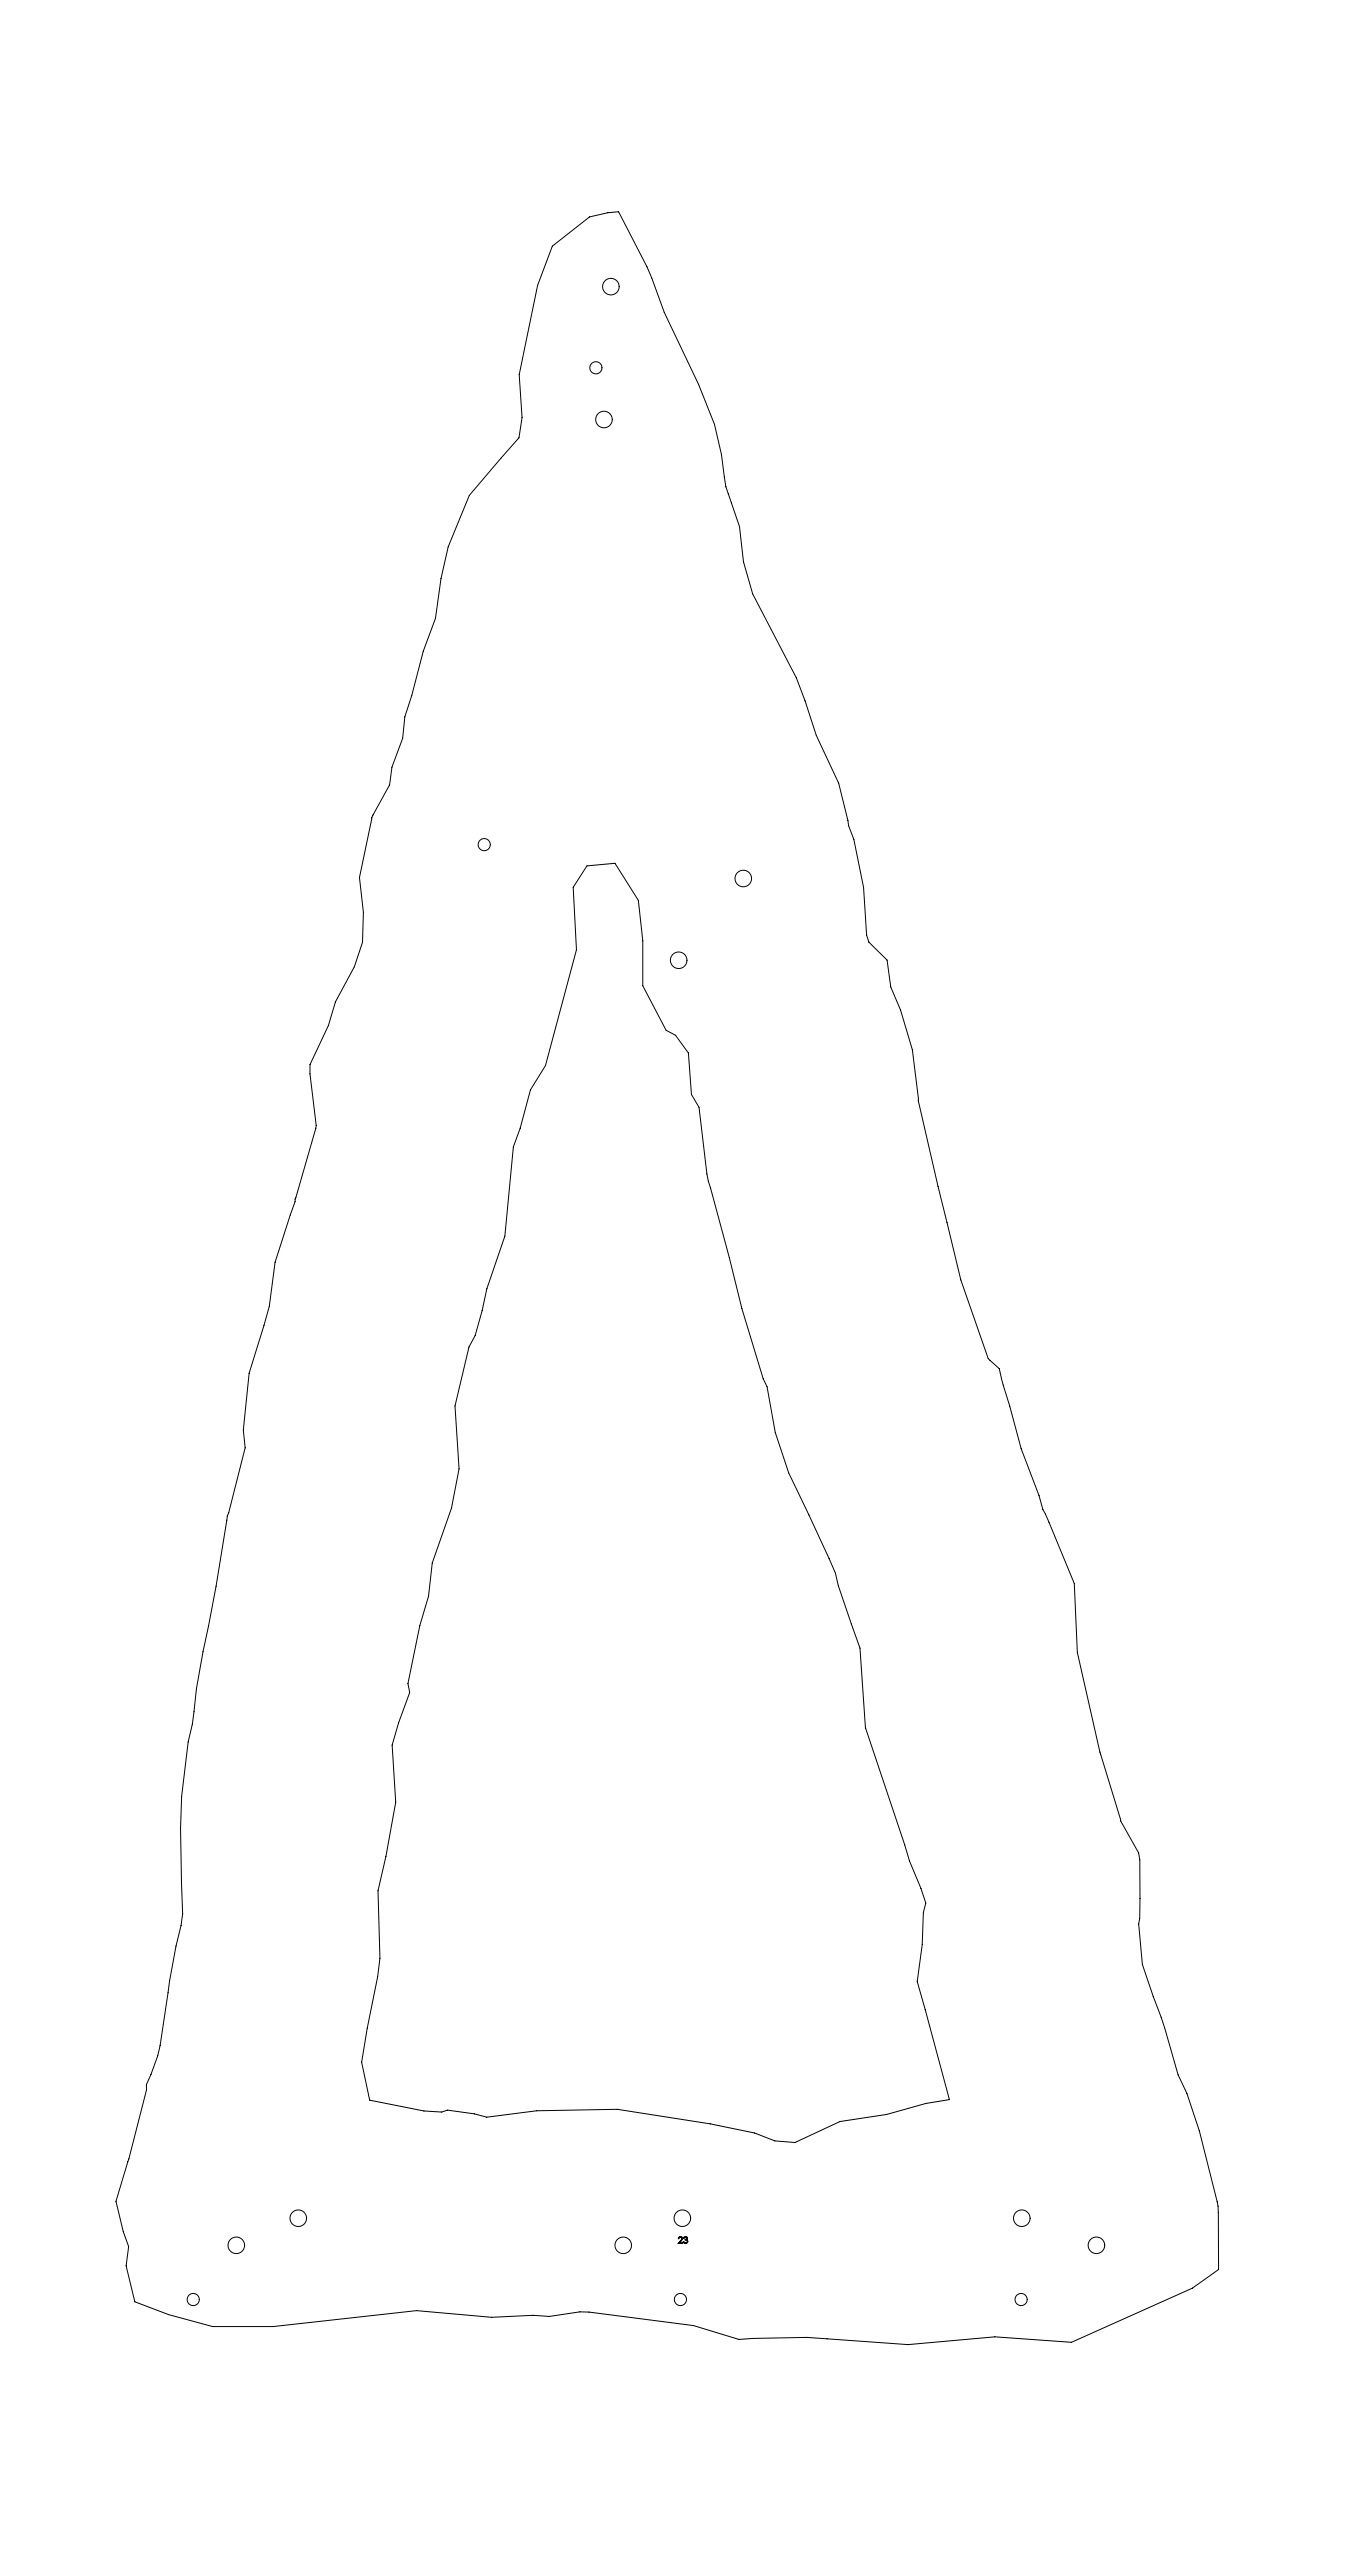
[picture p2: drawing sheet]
<svg xmlns="http://www.w3.org/2000/svg" width="1000mm" height="1900mm" viewBox="0 0 1000 1900" stroke-linecap="round" stroke-linejoin="round" font-family="sans-serif">
<g fill="none" stroke="#000" stroke-width=".74">
<path d="M407 182l28-22 13-3 8-1 21 41 13 34 25 53 12 29 5 22 3 24 10 30 3 26 7 23 32 62 7 17 8 26 16 35 8 31 4 10 7 36 2 35 2 5 13 13 3 20 7 17 9 30 4 37 15 63 17 69 20 58 8 8 3 12 5 15 8 32 13 35 3 10 5 9 18 45 3 51 16 74 15 51 14 23 1 5v29l-1 15v4l2 29 17 47 10 35 6 14 9 27 14 53v8l1 42-20 13-89 40-56-4-64 6-75-5h-40l-10 1-34-10-77-10h-6l-23 3-12-1-30 2-56-5-106 12h-44l-33-9-25-10-6-26 2-14-4-11-5-23 9-31 13-51v-4l8-21 2-8a766 766 0 0 1 16-88l1-9-2-63 1-24 5-40 3-13a488 488 0 0 1 12-72l5-30 9-51 13-51-2-13 5-42 15-49 4-33 15-44v-2l15-53v-2l-4-38v-7l13-28 5-18 14-26 6-18 1-22-3-26 9-44 13-24 2-13 8-21 2-16 5-16 8-33 9-24 4-29 6-24 15-37 37-43 2-15-2-32 13-65zM433 639l21-2 17 27 3 30v33l17 33 7 4 10 13 2 31 6 9 6 55 16 56 9 37 16 52 3 6 6 34 10 30 15 31 19 43 2 9 16 46 4 59 33 98 8 20 4 11-2 7-1 24-4 27 24 87-17 3-29 8-35 5-33 16-15-1-14-6-33-7-69-11-59 1-37 5-9-2-20-3-4 1h-13l-40-8-6-28 4-25 8-38 1-14-1-50 6-25 7-40-3-42 5-17 8-22-1-7 9-42 6-22 3-25 14-40 6-29-3-47 10-43 4-9 6-18 3-16 13-39 7-66 5-14 7-28 11-18 23-85-2-46zM501 1651a1.7 1.7 0 0 1 2 0 1.7 1.7 0 0 1-1 2l-1 2h2h-3l3-3a1.1 1.1 0 0 0-1-1 1.1 1.1 0 0 0-1 1h-1zM505 1650a1.3 1.3 0 0 1 2 1 1.3 1.3 0 0 1-1 2 1.6 1.6 0 0 1 0 2 1.6 1.6 0 0 1-2-1 1.6 1.6 0 0 0 1 1 1.6 1.6 0 0 0 2-1l-1-1h-1l2-1a1.3 1.3 0 0 0-2-1 1.3 1.3 0 0 0-1 0z"/>
<circle cx="450" cy="212" r="6"/>
<circle cx="439" cy="271" r="5"/>
<circle cx="445" cy="310" r="6"/>
<circle cx="357" cy="623" r="4"/>
<circle cx="548" cy="648" r="6"/>
<circle cx="501" cy="709" r="6"/>
<circle cx="220" cy="1637" r="6"/>
<circle cx="503" cy="1637" r="6"/>
<circle cx="754" cy="1637" r="6"/>
<circle cx="174" cy="1657" r="6"/>
<circle cx="460" cy="1657" r="6"/>
<circle cx="809" cy="1657" r="6"/>
<circle cx="142" cy="1697" r="5"/>
<circle cx="502" cy="1697" r="5"/>
<circle cx="753" cy="1697" r="5"/>
</g>
</svg>
